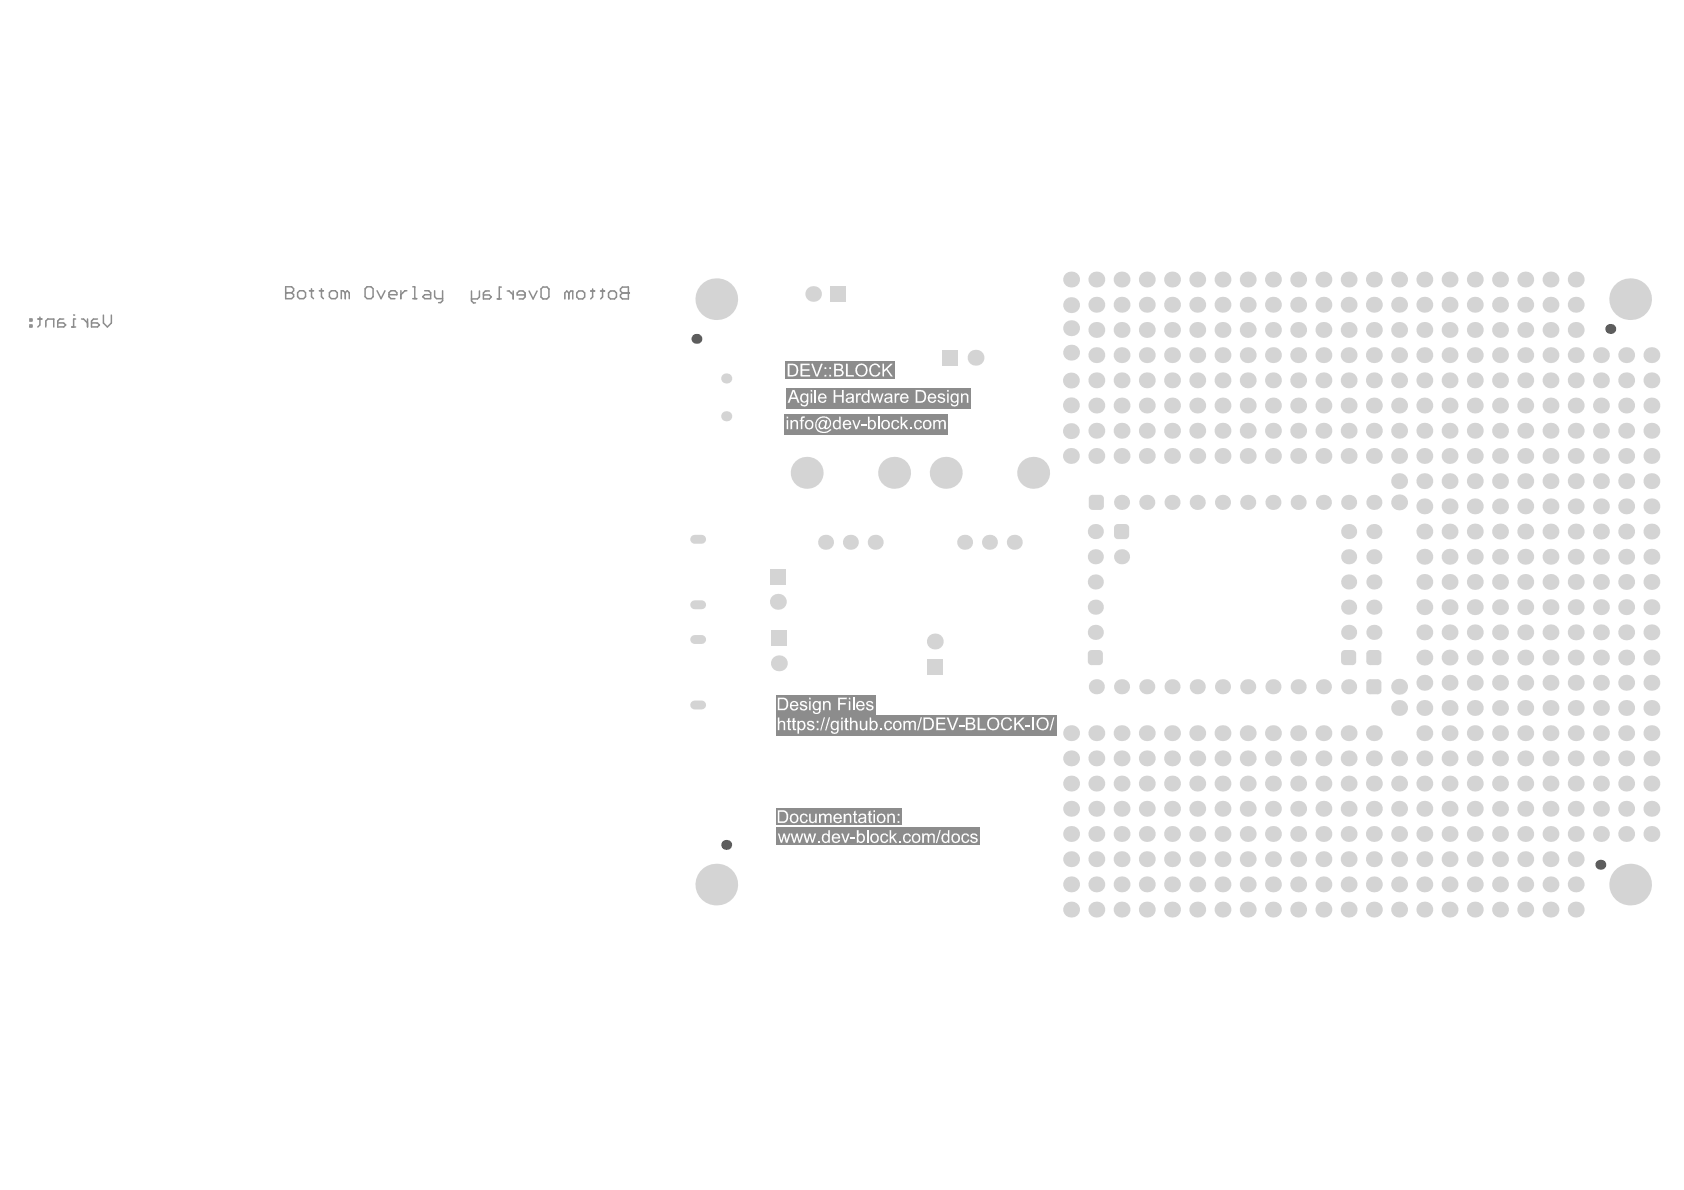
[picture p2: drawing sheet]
<svg xmlns="http://www.w3.org/2000/svg" width="297mm" height="210mm" viewBox="0 0 297 210" stroke-linecap="round" stroke-linejoin="round" font-family="sans-serif">
<path d="M136.9 122.7h17.6v3.6h-17.6z" fill-rule="evenodd" fill="#8c8c8c"/>
<g fill="#fff">
<path d="M141.2 123.9a.67 .67 0 0 1 1.1 .2h-.2a.38 .38 0 0 0-.4-.2 .38 .38 0 0 0-.4 .2l.5 .2a.52 .52 0 0 1 .6 .7 .52 .52 0 0 1-.8 .3l-.5-.2-.1-.3 .3-.1a.38 .38 0 0 0 .4 .4 .38 .38 0 0 0 .4-.4l-.4-.1a.47 .47 0 0 1-.5-.2 .47 .47 0 0 1 0-.5z"/>
<path d="M145.2 123.7h.2v.2l.4-.3 .6 .2 .1 1.5h-.3v-1a.41 .41 0 0 0-.4-.4 .41 .41 0 0 0-.4 .5v.9h-.2z"/>
<path d="M147.8 123.1h1.6v.2h-1.2v.7h1v.3h-1v1h-.4z"/>
<path d="M150.4 123.1h.3v2.2h-.3z"/>
<path d="M152.9 123.8l.5-.2a.55 .55 0 0 1 .6 .4l-.2 .1a.34 .34 0 0 0-.4-.3 .34 .34 0 0 0-.3 .4l.4 .1a.52 .52 0 0 1 .6 .7 .52 .52 0 0 1-.8 .3l-.5-.2-.1-.3 .3-.1a.41 .41 0 0 0 .4 .4 .41 .41 0 0 0 .4-.3l-.4-.2a.54 .54 0 0 1-.5-.2 .54 .54 0 0 1 0-.6z"/>
<path d="M137.5 123.3v1.7h.5a.87 .87 0 0 0 .8-.6 .87 .87 0 0 0-.4-1zM137.2 123.1h.9a1.17 1.17 0 0 1 .9 .8 1.17 1.17 0 0 1-.4 1.2l-.2 .2h-1.2z"/>
<path d="M139.7 124l-.1 .3h.9a.48 .48 0 0 0-.2-.4 .48 .48 0 0 0-.6 .1zM139.5 123.9l.4-.3h.3l.3 .2 .3 .4v.4h-1.2a.48 .48 0 0 0 .4 .5 .48 .48 0 0 0 .5-.3h.3a.81 .81 0 0 1-1.2 .4 .81 .81 0 0 1-.1-1.3z"/>
<path d="M142.7 123.1h.3v.3h-.3zM142.7 123.7h.3v1.6h-.3z"/>
<path d="M143.7 124.1l-.1 .2a.51 .51 0 0 0 .1 .6 .51 .51 0 0 0 .7 0l.1-.4a.48 .48 0 0 0-.2-.6 .48 .48 0 0 0-.6 .2zM143.5 123.9a.64 .64 0 0 1 1 0v-.2h.3v1.4a.73 .73 0 0 1-.5 .8 .73 .73 0 0 1-.9-.4h.3a.44 .44 0 0 0 .5 .2 .44 .44 0 0 0 .3-.6h-.1a.73 .73 0 0 1-.9-.1 .73 .73 0 0 1-.1-.9z"/>
<path d="M149.7 123.1h.3v.3h-.3zM149.7 123.7h.3v1.6h-.3z"/>
<path d="M151.4 124l-.1 .3h.9a.44 .44 0 0 0-.3-.4 .44 .44 0 0 0-.5 .1zM151.1 123.9l.4-.2a.76 .76 0 0 1 1 .9h-1.2a.46 .46 0 0 0 .4 .5 .46 .46 0 0 0 .5-.3h.3a.82 .82 0 0 1-1.2 .4 .82 .82 0 0 1-.2-1.3z"/>
</g>
<path d="M136.9 126.1h49.5v3.7h-49.5z" fill-rule="evenodd" fill="#8c8c8c"/>
<g fill="#fff">
<path d="M137.2 126.6h.3v.8l.1-.2a.52 .52 0 0 1 .7 0 .52 .52 0 0 1 .2 .6v1h-.3v-1a.39 .39 0 0 0-.4-.4 .39 .39 0 0 0-.3 .5v.9h-.3z"/>
<path d="M139 126.7l.3-.1v.5h.2v.3h-.2v1.1l.2 .1 .1 .2a.4 .4 0 0 1-.5 0 .4 .4 0 0 1-.1-.5v-.9h-.2v-.3h.2z"/>
<path d="M139.8 126.7l.3-.1v.5h.3v.3h-.3v1.1l.3 .1v.2a.43 .43 0 0 1-.6-.5v-.9h-.1v-.3h.1z"/>
<path d="M142.4 127.4l.5-.3a.56 .56 0 0 1 .7 .5h-.3a.37 .37 0 0 0-.3-.2 .37 .37 0 0 0-.4 .2l.5 .2a.54 .54 0 0 1 .5 .7 .54 .54 0 0 1-.8 .3l-.3-.1-.2-.3 .3-.1a.38 .38 0 0 0 .4 .3 .38 .38 0 0 0 .3-.4l-.4-.1a.51 .51 0 0 1-.5-.7z"/>
<path d="M145.3 126.5h.2l-.6 2.3h-.2z"/>
<path d="M146.2 126.5h.2l-.7 2.3h-.2z"/>
<path d="M149.1 126.7l.3-.1v.5h.3v.3h-.3v1.1l.3 .1-.1 .2a.39 .39 0 0 1-.4-.1 .39 .39 0 0 1-.1-.4v-.9h-.2v-.3h.2z"/>
<path d="M149.9 126.6h.3v.8a.58 .58 0 0 1 .7-.3 .58 .58 0 0 1 .4 .7v1h-.3v-1a.39 .39 0 0 0-.5-.4 .39 .39 0 0 0-.3 .5v.9h-.3z"/>
<path d="M151.7 127.1h.2v1a.4 .4 0 0 0 .4 .5 .4 .4 0 0 0 .4-.6v-.9h.3v1.7h-.3v-.2a.57 .57 0 0 1-.7 .2 .57 .57 0 0 1-.3-.6z"/>
<path d="M155.2 128.5h.3v.3h-.3z"/>
<path d="M156 127.5h.1a.71 .71 0 0 1 .7-.4 .71 .71 0 0 1 .6 .5l-.3 .1a.45 .45 0 0 0-.7-.3 .45 .45 0 0 0-.1 .7 .43 .43 0 0 0 .3 .5 .43 .43 0 0 0 .5-.4h.3a.73 .73 0 0 1-1 .6 .73 .73 0 0 1-.4-1z"/>
<path d="M159.4 127.1h.2v.3l.3-.3h.4l.3 .3a.5 .5 0 0 1 .6-.3 .5 .5 0 0 1 .3 .6v1.1h-.2v-1a.36 .36 0 0 0-.4-.5 .36 .36 0 0 0-.3 .6v.9h-.3v-1.1a.35 .35 0 0 0-.4-.3 .35 .35 0 0 0-.3 .5v.9h-.2z"/>
<path d="M162.4 126.5h.2l-.6 2.3h-.2z"/>
<path d="M165.2 126.6h1.6v.2h-1.3v.7h1.2v.3h-1.2v.7h1.3v.3h-1.6z"/>
<path d="M167 126.6h.3l.7 2 .8-2h.3l-.9 2.2h-.3z"/>
<path d="M169.2 127.9h.8v.2h-.8z"/>
<path d="M172.5 126.6h.3v1.9h1.1v.3h-1.4z"/>
<path d="M176.9 126.7l.4-.1a.9 .9 0 0 1 1.2 .5l-.3 .1a.75 .75 0 0 0-1-.3 .75 .75 0 0 0-.3 1 .67 .67 0 0 0 .6 .7 .67 .67 0 0 0 .7-.6l.3 .1-.1 .4-.4 .3h-.5a1.23 1.23 0 0 1-.6-2.1z"/>
<path d="M178.9 126.6h.3v1.1l1.1-1.1h.4l-.9 .9 1 1.3h-.4l-.8-1.1-.4 .3v.8h-.3z"/>
<path d="M180.9 127.9h.8v.2h-.8z"/>
<path d="M182.1 126.6h.3v2.2h-.3z"/>
<path d="M185.8 126.5h.2l-.6 2.3h-.3z"/>
<path d="M140.7 127.1h.2v.3l.5-.3a.83 .83 0 0 1 .7 1 .83 .83 0 0 1-1 .7l-.2-.2v.8h-.2zM141 127.6l-.1 .2a.49 .49 0 0 0 .1 .6 .49 .49 0 0 0 .7 0l.1-.4a.46 .46 0 0 0-.2-.6 .46 .46 0 0 0-.6 .2z"/>
<path d="M144.1 127.1h.3v.4h-.3zM144.1 128.5h.3v.3h-.3z"/>
<path d="M146.9 127.5l-.1 .4a.47 .47 0 0 0 .2 .6 .47 .47 0 0 0 .7-.3 .51 .51 0 0 0-.1-.7 .51 .51 0 0 0-.7 0zM146.6 127.4a.71 .71 0 0 1 1.1 0v-.3h.2v1.5a.71 .71 0 0 1-.5 .8 .71 .71 0 0 1-.8-.5l.2 .1a.47 .47 0 0 0 .6 .2 .47 .47 0 0 0 .3-.6l-.2 .1-.5 .1-.4-.3-.1-.4z"/>
<path d="M148.4 126.6h.2v.3h-.2zM148.4 127.1h.2v1.7h-.2z"/>
<path d="M153.8 127.5l-.1 .3a.51 .51 0 0 0 .1 .6 .51 .51 0 0 0 .7 0v-.5a.43 .43 0 0 0-.2-.5 .43 .43 0 0 0-.5 .1zM153.4 126.6h.3v.8a.71 .71 0 0 1 .9-.1 .71 .71 0 0 1 .2 .9 .62 .62 0 0 1-.4 .6 .62 .62 0 0 1-.7-.2v.2h-.3z"/>
<path d="M157.9 127.5l-.1 .3a.51 .51 0 0 0 .2 .7 .51 .51 0 0 0 .7-.2v-.2a.52 .52 0 0 0-.1-.7 .52 .52 0 0 0-.7 .1zM157.8 127.3l.2-.1a.83 .83 0 0 1 1 .8 .83 .83 0 0 1-1 .8l-.4-.3-.1-.4v-.3z"/>
<path d="M163.2 126.8v1.7h.6a.72 .72 0 0 0 .6-1 .6 .6 0 0 0-.7-.7zM162.9 126.6h1a1.14 1.14 0 0 1 .9 1.1 1.14 1.14 0 0 1-1 1.1h-.9z"/>
<path d="M170.7 126.8v.7h.5a.35 .35 0 0 0 .5-.3 .35 .35 0 0 0-.5-.4zM170.7 127.8v.7h.6a.39 .39 0 0 0 .4-.4 .39 .39 0 0 0-.4-.3zM170.4 126.6h.9a.55 .55 0 0 1 .6 .3 .55 .55 0 0 1-.2 .7 .64 .64 0 0 1 .3 .8 .64 .64 0 0 1-.8 .4h-.8z"/>
<path d="M174.6 127l-.1 .3a.83 .83 0 0 0 .2 1.1 .83 .83 0 0 0 1.1-.1l.1-.2a.84 .84 0 0 0-.2-1.1 .84 .84 0 0 0-1.1 0zM174.4 126.9l.1-.2a1.12 1.12 0 0 1 1.5 .2 1.12 1.12 0 0 1-.1 1.6 1.12 1.12 0 0 1-1.5-.1l-.3-.7z"/>
<path d="M183.3 127l-.2 .5 .1 .4a.78 .78 0 0 0 1 .6 .78 .78 0 0 0 .4-1 .77 .77 0 0 0-.5-.7 .77 .77 0 0 0-.8 .2zM183.1 126.9l.3-.2a1.14 1.14 0 0 1 1.6 .8 1.14 1.14 0 0 1-1.2 1.3 1.22 1.22 0 0 1-.7-1.9z"/>
</g>
<path d="M138.4 73.1h28.8v3.6h-28.8z" fill-rule="evenodd" fill="#8c8c8c"/>
<g fill="#fff">
<path d="M139.4 74.1h.3v.2l.3-.2a.53 .53 0 0 1 .6 .1 .53 .53 0 0 1 .2 .5v1h-.3v-1a.39 .39 0 0 0-.5-.4 .39 .39 0 0 0-.3 .5v.9h-.3z"/>
<path d="M141.3 73.6l.2-.2 .5 .1-.1 .2h-.3l-.1 .2v.2h.3v.2h-.3v1.4h-.2v-1.4h-.3v-.2h.3z"/>
<path d="M150.3 74.1h.3l.4 1.3 .5-1.3h.3l-.6 1.6h-.3z"/>
<path d="M151.9 74.8h.9v.2h-.9z"/>
<path d="M154.8 73.5h.3v2.2h-.3z"/>
<path d="M157.3 74.4a.73 .73 0 0 1 1.3 .2h-.3a.47 .47 0 0 0-.6-.3 .47 .47 0 0 0-.2 .7 .43 .43 0 0 0 .3 .5 .43 .43 0 0 0 .5-.4l.3 .1a.74 .74 0 0 1-1 .5 .74 .74 0 0 1-.4-1z"/>
<path d="M158.9 73.5h.2v1.3l.7-.7h.4l-.7 .6 .7 1h-.3l-.6-.8-.2 .2v.6h-.2z"/>
<path d="M160.5 75.4h.3v.3h-.3z"/>
<path d="M161.3 74.4a.73 .73 0 0 1 .7-.3 .73 .73 0 0 1 .6 .5h-.3a.47 .47 0 0 0-.6-.2 .47 .47 0 0 0-.2 .6 .43 .43 0 0 0 .4 .5 .43 .43 0 0 0 .4-.4l.3 .1a.72 .72 0 0 1-.9 .5 .72 .72 0 0 1-.5-.9z"/>
<path d="M164.6 74.1h.3v.2a.54 .54 0 0 1 .9 0 .55 .55 0 0 1 .6-.2 .55 .55 0 0 1 .4 .5v1.1h-.3v-1a.36 .36 0 0 0-.4-.4 .36 .36 0 0 0-.2 .5v.9h-.3v-1.1a.38 .38 0 0 0-.5-.2 .38 .38 0 0 0-.2 .5v.8h-.3z"/>
<path d="M138.8 73.5h.2v.3h-.2zM138.8 74.1h.2v1.6h-.2z"/>
<path d="M142.4 74.4l-.1 .2a.54 .54 0 0 0 .1 .8 .54 .54 0 0 0 .7-.1l.1-.3a.52 .52 0 0 0-.2-.6 .52 .52 0 0 0-.6 0zM141.9 74.9a.81 .81 0 0 1 1.6 0 .81 .81 0 0 1-1.6 0z"/>
<path d="M144.2 73.9l.6-.4 .7-.1 .7 .4 .4 .5a.98 .98 0 0 1-1.1 1.4l-.2-.2a.6 .6 0 0 1-.8 .1 .6 .6 0 0 1-.1-.9l.1-.1a.64 .64 0 0 1 .4-.5 .64 .64 0 0 1 .7 .2l.1-.2h.2l-.2 1a.21 .21 0 0 0 .1 .4 .21 .21 0 0 0 .3-.2l.1-.2a1.1 1.1 0 0 0-.4-1.3 1.1 1.1 0 0 0-1.4 .2l-.4 .7 .1 .8 .3 .4 .9 .3a1.3 1.3 0 0 0 1.1-.5h.3l-.7 .6h-1.1a1.44 1.44 0 0 1-.7-2.4zM144.9 74.4l-.2 .3a.45 .45 0 0 0 0 .6 .45 .45 0 0 0 .6 .1l.2-.4a.41 .41 0 0 0 0-.6 .41 .41 0 0 0-.6 0z"/>
<path d="M147 74.3h.1a.6 .6 0 0 1 .9 0v-.8h.3v2.2h-.2l-.1-.1a.73 .73 0 0 1-.9-.1 .73 .73 0 0 1-.1-.9zM147.3 74.5l-.1 .1a.52 .52 0 0 0 .1 .7 .52 .52 0 0 0 .7 .1v-.3a.51 .51 0 0 0-.1-.6 .51 .51 0 0 0-.6 0z"/>
<path d="M149 74.5v.2h.8a.44 .44 0 0 0-.3-.4 .44 .44 0 0 0-.5 .2zM148.9 74.2l.3-.1h.4a.73 .73 0 0 1 .6 .9h-1.2a.46 .46 0 0 0 .3 .5 .46 .46 0 0 0 .5-.3h.4a.82 .82 0 0 1-1.3 .4 .82 .82 0 0 1-.1-1.3z"/>
<path d="M153.4 74.5v.3a.46 .46 0 0 0 .1 .6 .46 .46 0 0 0 .7-.2v-.3a.43 .43 0 0 0-.2-.6 .43 .43 0 0 0-.6 .2zM153.1 73.5h.3v.8a.78 .78 0 0 1 1 .1 .78 .78 0 0 1-.1 1.1 .6 .6 0 0 1-.9 0v.2h-.3z"/>
<path d="M155.9 74.4v.1a.58 .58 0 0 0-.1 .7 .58 .58 0 0 0 .7 .2l.2-.4a.52 .52 0 0 0-.2-.6 .52 .52 0 0 0-.6 0zM155.6 74.3l.3-.1a.8 .8 0 0 1 1 .3 .8 .8 0 0 1-.3 1.1 .8 .8 0 0 1-1.1-.3v-.6z"/>
<path d="M163.2 74.5l-.1 .3a.53 .53 0 0 0 .5 .7 .53 .53 0 0 0 .4-.8 .47 .47 0 0 0-.3-.4 .47 .47 0 0 0-.5 .2zM162.7 74.9a.85 .85 0 0 1 1.7 0 .85 .85 0 0 1-1.7 0z"/>
</g>
<path d="M138.6 68.4h32.6v3.6h-32.6z" fill-rule="evenodd" fill="#8c8c8c"/>
<g fill="#fff">
<path d="M143.7 68.8h.3v2.2h-.3z"/>
<path d="M147 68.8h.4v.9h1.1v-.9h.3v2.2h-.3v-1h-1.1v1h-.4z"/>
<path d="M151 69.4h.3v.3a.4 .4 0 0 1 .6-.3l-.1 .3a.38 .38 0 0 0-.5 .1 .38 .38 0 0 0 0 .4v.8h-.3z"/>
<path d="M153.6 69.4h.3l.3 1.3 .4-1.3h.3l.3 1.3 .4-1.3h.3l-.6 1.6h-.2l-.4-1.2-.3 1.2h-.3z"/>
<path d="M157.8 69.4h.3v.3a.4 .4 0 0 1 .6-.3l-.1 .3a.39 .39 0 0 0-.4 .1 .39 .39 0 0 0-.1 .4v.8h-.3z"/>
<path d="M165.5 69.6l.4-.2a.59 .59 0 0 1 .8 .4l-.3 .1a.37 .37 0 0 0-.4-.3 .37 .37 0 0 0-.3 .3l.4 .2a.53 .53 0 0 1 .6 .5 .53 .53 0 0 1-.7 .5l-.4-.1-.2-.3v-.1l.2-.1a.4 .4 0 0 0 .4 .4 .4 .4 0 0 0 .4-.4l-.4-.2a.52 .52 0 0 1-.5-.7z"/>
<path d="M169.5 69.4h.2v.2l.2-.1a.56 .56 0 0 1 .6-.1 .56 .56 0 0 1 .3 .6v1h-.3v-.9a.39 .39 0 0 0-.4-.5 .39 .39 0 0 0-.3 .6v.8h-.3z"/>
<path d="M139.9 69.1l-.3 1h.8zM139.8 68.8h.3l.9 2.2h-.3l-.2-.6h-1l-.2 .6h-.4z"/>
<path d="M141.5 69.8l-.1 .2a.5 .5 0 0 0 .2 .7 .5 .5 0 0 0 .6-.1l.1-.2a.51 .51 0 0 0-.1-.6 .51 .51 0 0 0-.7 0zM141.3 69.6a.69 .69 0 0 1 1 0v-.2h.3l-.1 1.6a.69 .69 0 0 1-.5 .7 .69 .69 0 0 1-.8-.4l.3-.1a.44 .44 0 0 0 .6 .2 .44 .44 0 0 0 .2-.5h-.1a.76 .76 0 0 1-.9-.1 .76 .76 0 0 1-.1-1z"/>
<path d="M143 68.8h.3v.3h-.3zM143 69.4h.3v1.6h-.3z"/>
<path d="M144.7 69.7l-.1 .4h.9a.44 .44 0 0 0-.3-.5 .44 .44 0 0 0-.5 .1zM144.5 69.6l.3-.2h.5l.3 .2 .2 .4v.3h-1.2a.46 .46 0 0 0 .3 .5 .46 .46 0 0 0 .6-.3l.3 .1a.82 .82 0 0 1-1.2 .3 .82 .82 0 0 1-.1-1.2z"/>
<path d="M149.5 70.5a.41 .41 0 0 0 .5 .4 .41 .41 0 0 0 .3-.6v-.1zM149.3 69.7l.2-.3h.5a.55 .55 0 0 1 .6 .6l.1 1h-.3l-.1-.2-.1 .2a.57 .57 0 0 1-.7 0 .57 .57 0 0 1-.3-.6l.3-.2 .4-.1a.27 .27 0 0 0 .4-.3 .27 .27 0 0 0-.5-.2l-.2 .1-.1 .2h-.3z"/>
<path d="M152.1 69.6l.1-.1a.69 .69 0 0 1 .9 .1v-.8h.3v2.2h-.3v-.2l-.1 .1a.76 .76 0 0 1-.9-.2 .76 .76 0 0 1-.1-.9zM152.3 69.8l-.1 .2a.67 .67 0 0 0 .5 .9v-.1a.67 .67 0 0 0 .4-.5 .67 .67 0 0 0-.3-.7z"/>
<path d="M156.3 70.5a.41 .41 0 0 0 .5 .4 .41 .41 0 0 0 .3-.6v-.1zM156.1 69.7l.3-.3h.4a.5 .5 0 0 1 .6 .6l.1 1h-.3l-.1-.2-.2 .2a.52 .52 0 0 1-.8 0 .52 .52 0 0 1 .1-.8l.5-.1a.27 .27 0 0 0 .4-.3 .27 .27 0 0 0-.4-.2l-.3 .1-.1 .2h-.3z"/>
<path d="M159.2 69.7l-.1 .4h.9a.5 .5 0 0 0-.8-.4zM159 69.6l.6-.2a.72 .72 0 0 1 .7 .9h-1.2a.48 .48 0 0 0 .3 .5 .48 .48 0 0 0 .6-.3l.3 .1a.78 .78 0 0 1-1 .4 .78 .78 0 0 1-.5-1z"/>
<path d="M161.8 69v1.8h.5a.88 .88 0 0 0 .8-.9 .88 .88 0 0 0-.8-.9zM161.5 68.8h.9a1.16 1.16 0 0 1 1 1 1.16 1.16 0 0 1-.8 1.2h-1.1z"/>
<path d="M164.1 69.7l-.1 .4h.8a.44 .44 0 0 0-.2-.5 .44 .44 0 0 0-.5 .1zM163.9 69.6l.5-.2h.3a.76 .76 0 0 1 .5 .9h-1.3a.48 .48 0 0 0 .4 .5 .48 .48 0 0 0 .5-.3l.4 .1a.82 .82 0 0 1-1.3 .3 .82 .82 0 0 1 0-1.3z"/>
<path d="M167.1 68.8h.2v.3h-.2zM167.1 69.4h.2v1.6h-.2z"/>
<path d="M168 69.8v.2a.48 .48 0 0 0 .1 .7 .48 .48 0 0 0 .7-.1v-.1a.54 .54 0 0 0-.1-.7 .54 .54 0 0 0-.6-.1zM167.8 69.7a.64 .64 0 0 1 1-.1v-.2h.3v1.5a.71 .71 0 0 1-.6 .8 .71 .71 0 0 1-.8-.5h.3a.47 .47 0 0 0 .6 .2 .47 .47 0 0 0 .2-.6 .63 .63 0 0 1-.7 .2 .63 .63 0 0 1-.4-.5l-.1-.5z"/>
</g>
<path d="M136.9 146h35.9v3h-35.9z" fill-rule="evenodd" fill="#8c8c8c"/>
<g fill="#fff">
<path d="M137.2 147h.3l.3 1.3 .4-1.3h.3l.3 1.3 .4-1.3h.2l-.5 1.7h-.3l-.3-1.3-.3 1.3h-.3z"/>
<path d="M139.4 147h.3l.4 1.3 .4-1.3h.2l.3 1.3 .4-1.3h.3l-.5 1.7h-.3l-.3-1.3-.4 1.3h-.2z"/>
<path d="M141.7 147h.3l.4 1.3 .3-1.3h.3l.3 1.3 .4-1.3h.3l-.6 1.7h-.2l-.4-1.3-.3 1.3h-.3z"/>
<path d="M144.3 148.3h.3v.4h-.3z"/>
<path d="M148.4 147h.3l.4 1.3 .5-1.3h.3l-.6 1.7h-.3z"/>
<path d="M150 147.7h.9v.3h-.9z"/>
<path d="M152.9 146.4h.3v2.3h-.3z"/>
<path d="M155.4 147.3a.71 .71 0 0 1 1.3 .2h-.3a.46 .46 0 0 0-.6-.2 .46 .46 0 0 0-.3 .6 .46 .46 0 0 0 .4 .6 .46 .46 0 0 0 .5-.4h.3a.75 .75 0 0 1-1 .5 .75 .75 0 0 1-.4-1.1z"/>
<path d="M156.9 146.4h.3v1.3l.7-.7h.3l-.6 .6 .7 1.1h-.4l-.5-.9-.2 .2v.7h-.3z"/>
<path d="M158.6 148.3h.3v.4h-.3z"/>
<path d="M159.4 147.3a.72 .72 0 0 1 1.3 .2h-.3a.45 .45 0 0 0-.6-.2 .45 .45 0 0 0-.3 .6 .54 .54 0 0 0 .6 .6l.2-.1 .1-.3h.3a.75 .75 0 0 1-1 .5 .75 .75 0 0 1-.4-1.1z"/>
<path d="M162.7 147h.2l.1 .2a.57 .57 0 0 1 .9 .1l.1-.1a.51 .51 0 0 1 .5-.2 .51 .51 0 0 1 .4 .5v1.2h-.3v-1.1a.37 .37 0 0 0-.4-.4 .37 .37 0 0 0-.3 .5v1h-.3v-1.1a.35 .35 0 0 0-.4-.4 .35 .35 0 0 0-.2 .5v1h-.3z"/>
<path d="M165.7 146.4h.3l-.7 2.3h-.2z"/>
<path d="M169.6 147.4h.1a.71 .71 0 0 1 .7-.4 .71 .71 0 0 1 .6 .5h-.3a.47 .47 0 0 0-.6-.2 .47 .47 0 0 0-.2 .6 .43 .43 0 0 0 .3 .6 .43 .43 0 0 0 .5-.4h.3a.73 .73 0 0 1-1 .5 .73 .73 0 0 1-.4-1z"/>
<path d="M171.2 147.2l.5-.2a.57 .57 0 0 1 .7 .5h-.3a.37 .37 0 0 0-.3-.3 .37 .37 0 0 0-.4 .3l.6 .2a.51 .51 0 0 1 .4 .7 .51 .51 0 0 1-.7 .3l-.3-.1-.2-.3-.1-.1 .3-.1a.4 .4 0 0 0 .4 .4 .4 .4 0 0 0 .4-.4l-.4-.2a.52 .52 0 0 1-.6-.7z"/>
<path d="M145.1 147.3a.66 .66 0 0 1 1-.1v-.8h.3v2.3h-.3v-.3v.1a.74 .74 0 0 1-1 0 .74 .74 0 0 1-.1-1zM145.3 147.4v.2a.51 .51 0 0 0 0 .7 .51 .51 0 0 0 .7 0l.1-.3a.5 .5 0 0 0-.1-.6 .5 .5 0 0 0-.7 0z"/>
<path d="M147.1 147.4l-.1 .3h.9a.46 .46 0 0 0-.3-.5 .46 .46 0 0 0-.5 .2zM146.9 147.3l.3-.3 .6 .1a.8 .8 0 0 1 .4 .8h-1.2a.48 .48 0 0 0 .4 .6 .48 .48 0 0 0 .5-.4l.3 .1a.8 .8 0 0 1-1.1 .4 .8 .8 0 0 1-.3-1.1z"/>
<path d="M151.5 147.4l-.1 .3a.47 .47 0 0 0 .2 .7 .47 .47 0 0 0 .6-.3l.1-.2a.51 .51 0 0 0-.2-.5 .51 .51 0 0 0-.5-.1zM151.1 146.4h.3v.8a.71 .71 0 0 1 1 0 .71 .71 0 0 1 .2 .9 .65 .65 0 0 1-.5 .6 .65 .65 0 0 1-.7-.3v.3h-.3z"/>
<path d="M153.9 147.4l-.1 .2a.51 .51 0 0 0 .2 .8 .51 .51 0 0 0 .7-.3v-.2a.52 .52 0 0 0-.2-.6 .52 .52 0 0 0-.6 .1zM153.5 147.8a.81 .81 0 0 1 1.6 0 .81 .81 0 0 1-1.6 0z"/>
<path d="M161.2 147.4a.57 .57 0 0 0 0 .8 .57 .57 0 0 0 .7 .1l.1-.3a.52 .52 0 0 0-.1-.6 .52 .52 0 0 0-.7 0zM161 147.2l.2-.1a.81 .81 0 0 1 1.1 .9 .81 .81 0 0 1-1.3 .4l-.2-.8z"/>
<path d="M166.2 147.2a.64 .64 0 0 1 1 0v-.8h.3v2.3h-.3v-.3a.69 .69 0 0 1-.9 .1 .69 .69 0 0 1-.2-.9zM166.4 147.4v.2a.51 .51 0 0 0 .1 .7 .51 .51 0 0 0 .7 0v-.3a.53 .53 0 0 0-.1-.5 .53 .53 0 0 0-.5-.2z"/>
<path d="M168.2 147.4v.1a.54 .54 0 0 0 0 .8 .54 .54 0 0 0 .8-.1v-.2a.52 .52 0 0 0-.2-.6 .52 .52 0 0 0-.6 0zM168 147.3v-.1a.81 .81 0 0 1 1.1 .1 .81 .81 0 0 1 0 1.1 .81 .81 0 0 1-1.1 0l-.2-.3z"/>
</g>
<path d="M136.9 142.6h22.1v2.9h-22.1z" fill-rule="evenodd" fill="#8c8c8c"/>
<g fill="#fff">
<path d="M141.2 143.8a.7 .7 0 0 1 .7-.3 .7 .7 0 0 1 .6 .5h-.3a.45 .45 0 0 0-.6-.2 .45 .45 0 0 0-.2 .6 .43 .43 0 0 0 .3 .6 .43 .43 0 0 0 .5-.4h.3a.74 .74 0 0 1-1 .6 .74 .74 0 0 1-.4-1.1z"/>
<path d="M142.7 143.5h.3v1a.42 .42 0 0 0 .5 .5 .42 .42 0 0 0 .3-.6v-.9h.3v1.6h-.3l-.1-.1a.58 .58 0 0 1-.6 .1 .58 .58 0 0 1-.4-.6z"/>
<path d="M144.5 143.5h.2l.1 .2a.57 .57 0 0 1 .9 .1v-.1a.52 .52 0 0 1 .6-.2 .52 .52 0 0 1 .4 .5v1.1h-.3v-1a.37 .37 0 0 0-.4-.4 .37 .37 0 0 0-.3 .5v.9h-.3v-1a.36 .36 0 0 0-.4-.3 .36 .36 0 0 0-.2 .5v.8h-.3z"/>
<path d="M148.8 143.5h.3v.2a.57 .57 0 0 1 .7-.2 .57 .57 0 0 1 .4 .7v.9h-.3v-.9a.39 .39 0 0 0-.4-.5 .39 .39 0 0 0-.4 .6v.8h-.3z"/>
<path d="M150.6 143.1l.3-.1v.5h.3v.3h-.3v1.1h.3v.2a.39 .39 0 0 1-.4 0 .39 .39 0 0 1-.2-.4v-.9h-.2v-.3h.2z"/>
<path d="M153.2 143.1l.3-.1v.5h.3v.3h-.3v1.1h.3v.3a.35 .35 0 0 1-.4 0 .35 .35 0 0 1-.1-.4l-.1-1h-.2v-.3h.2z"/>
<path d="M156.5 143.5h.2v.3l.4-.3a.58 .58 0 0 1 .8 .7v.9h-.4v-.9a.39 .39 0 0 0-.4-.5 .39 .39 0 0 0-.3 .6v.8h-.3z"/>
<path d="M137.5 143.2v1.7h.8l.2-.2 .2-.7a.66 .66 0 0 0-.7-.8zM137.2 142.9h.9a1.17 1.17 0 0 1 .9 .9 1.17 1.17 0 0 1-.4 1.2l-.2 .1h-1.2z"/>
<path d="M139.7 143.9v.2a.51 .51 0 0 0 .1 .7 .51 .51 0 0 0 .7-.1v-.1a.54 .54 0 0 0-.1-.7 .54 .54 0 0 0-.7 0zM139.3 144.3a.82 .82 0 0 1 1.6 0 .82 .82 0 0 1-1.6 0z"/>
<path d="M147.4 143.9l-.1 .3h.9a.46 .46 0 0 0-.3-.4 .46 .46 0 0 0-.5 .1zM147.1 143.8l.1-.1a.78 .78 0 0 1 .9-.1 .78 .78 0 0 1 .4 .8h-1.2a.48 .48 0 0 0 .3 .5 .48 .48 0 0 0 .5-.1l.1-.1h.3a.81 .81 0 0 1-1.2 .4 .81 .81 0 0 1-.2-1.2z"/>
<path d="M151.7 144.6a.4 .4 0 0 0 .4 .4 .4 .4 0 0 0 .4-.5v-.2zM151.5 143.8l.3-.3h.4a.49 .49 0 0 1 .6 .6l.1 1h-.3l-.1-.1-.3 .1a.52 .52 0 0 1-.8-.3 .52 .52 0 0 1 .6-.6h.2a.27 .27 0 0 0 .3-.3 .27 .27 0 0 0-.4-.2l-.3 .1-.1 .2h-.3z"/>
<path d="M154.1 142.9h.2v.3h-.2zM154.1 143.5h.2v1.6h-.2z"/>
<path d="M155.1 143.9l-.1 .2a.51 .51 0 0 0 .1 .7 .51 .51 0 0 0 .8-.1v-.1a.54 .54 0 0 0-.1-.7 .54 .54 0 0 0-.7 0zM154.6 144.3a.85 .85 0 0 1 1.7 0 .85 .85 0 0 1-1.7 0z"/>
<path d="M158.3 143.5h.4v.4h-.4zM158.3 144.8h.4v.3h-.4z"/>
</g>
<path d="M138.6 63.8h19.3v3h-19.3z" fill-rule="evenodd" fill="#8c8c8c"/>
<g fill="#fff">
<path d="M141.2 64.2h1.6v.2h-1.3v.7h1.3v.3h-1.3v.8h1.4v.2h-1.7z"/>
<path d="M143.1 64.2h.3l.7 2 .7-2h.3l-.9 2.2h-.3z"/>
<path d="M149.2 64.2h.3v2h1.1v.2h-1.4z"/>
<path d="M153.5 64.6a1.02 1.02 0 0 1 1.8 .2l-.3 .1a.7 .7 0 0 0-.9-.5 .7 .7 0 0 0-.5 .9 .71 .71 0 0 0 .6 .9 .71 .71 0 0 0 .8-.6l.3 .1v.1a1 1 0 0 1-1.5 .5l-.1-.1a1.55 1.55 0 0 1-.2-1.6z"/>
<path d="M155.7 64.2h.2v1.1l1.2-1.1h.4l-1 .9 1 1.3h-.4l-.8-1.1-.4 .3v.8h-.2z"/>
<path d="M139.3 64.4v1.8h.5a.88 .88 0 0 0 .7-.9 .88 .88 0 0 0-.8-.9zM138.9 64.2h1a1.14 1.14 0 0 1 .9 1.1 1.14 1.14 0 0 1-1.1 1.1h-.8z"/>
<path d="M145.4 64.8h.3v.3h-.3zM145.4 66.1h.3v.3h-.3z"/>
<path d="M146.3 64.8h.3v.3h-.3zM146.3 66.1h.3v.3h-.3z"/>
<path d="M147.4 64.4v.7h.6a.34 .34 0 0 0 .4-.4 .34 .34 0 0 0-.4-.3zM147.4 65.4v.8h.7a.4 .4 0 0 0 .4-.5 .4 .4 0 0 0-.5-.3zM147.1 64.2h.9a.57 .57 0 0 1 .6 .3 .57 .57 0 0 1-.2 .7 .63 .63 0 0 1 .4 .8 .63 .63 0 0 1-.8 .4h-.9z"/>
<path d="M151.4 64.6l-.2 .8a.8 .8 0 0 0 1.1 .7l.3-.3 .1-.5a.79 .79 0 0 0-.4-.9 .79 .79 0 0 0-.9 .2zM151.2 64.4l.2-.1a1.12 1.12 0 0 1 1.6 .9 1.12 1.12 0 0 1-1.5 1.1l-.2-.1a1.27 1.27 0 0 1-.1-1.8z"/>
</g>
<g fill="none" stroke="#8c8c8c" stroke-width=".26">
<path d="M5.3 56.3h.3v.3h-.3zM5.3 57.3h.3v.4h-.3zM6.7 56.3h.7M7 55.9v1.4l-.3 .4M8.1 57.7v-1.1l.3-.3h1.1v1.4M11.2 56.3h-.7l-.3 .3v1.1h1l.4-.4-.4-.3h-1M12.6 57.7h.7M13 55.6h.1M13.3 56.3h-.3v1.4M14.4 56.3h.3l.7 .7M15.4 56.3v1.4M17.2 56.3h-.7l-.4 .3v1.1h1.1l.3-.4-.3-.3h-1.1"/>
<path d="M18.2 55.6v1.4l.7 .7 .7-.7v-1.4M50.4 51.6h.1M50.4 50.6h1l.4 .3v.4l-.4 .3 .4 .4v.3l-.4 .4h-1zM50.4 51.6h1M52.5 51.6l.3-.3h.7l.4 .3v.7l-.4 .4h-.7l-.3-.4zM54.6 51.3h.7M54.9 50.9v1.4l.4 .4M56.3 51.3h.7M56.7 50.9v1.4l.3 .4M58.1 51.6l.3-.3h.8l.3 .3v.7l-.3 .4h-.8l-.3-.4zM60.9 51.6l-.3-.3h-.4v1.4M60.9 51.6v1.1"/>
<path d="M60.9 51.6l.4-.3 .3 .3v1.1M64.4 50.9l.4-.3h.7l.3 .3v1.4l-.3 .4h-.7l-.4-.4zM66.5 51.3l.7 1.4 .7-1.4M68.6 52h1.4v-.4l-.3-.3h-.7l-.4 .3v.7l.4 .4h.7M70.7 51.3v1.4M71.8 51.3h-.4l-.7 .7M72.8 52.7h.7M72.8 50.6h.4v2.1M74.9 51.3h.7l.4 .3v1.1h-1.1l-.3-.4 .3-.3h1.1M76.7 51.3v1l.3 .4h1.1M78.1 51.3v1.7l-.4 .4h-.3M83.2 51.3v1.8l.3 .3h.4"/>
<path d="M84.6 51.3v1.1l-.4 .3h-1M86.3 51.3h-.7l-.3 .4v1h1l.4-.3-.4-.4h-1M87.7 52.7h.7M88.4 50.6h-.3v2.1M89.5 51.3h.3l.7 .7M90.5 51.3v1.4M92.6 52h-1.4v-.3l.4-.4h.7l.3 .4v.7l-.3 .3h-.7M93.3 51.3l.7 1.4 .7-1.4M95.4 51l.4-.4h.7l.3 .4v1.4l-.3 .3h-.7l-.4-.3zM100.3 51.7l.4-.4h.3v1.4M100.3 51.7v1M100.3 51.7l-.3-.4-.4 .4v1"/>
<path d="M101.7 51.7l.4-.4h.7l.3 .4v.7l-.3 .3h-.7l-.4-.3zM104.2 51.3h.7M104.5 51v1.4l-.3 .3M105.9 51.3h.7M106.3 51v1.4l-.4 .3M107.3 51.7l.4-.4h.7l.3 .4v.7l-.3 .3h-.7l-.4-.3zM109.4 51l.4-.4h1v2.1h-1l-.4-.3v-.4l.4-.3-.4-.4zM109.8 51.7h1M110.8 51.7h.1"/>
</g>
<g fill="#d4d4d4">
<path d="M241 121.8h.7v.7a.67 .67 0 0 1-.7-.7z"/>
<path d="M243 121.8h.7a.67 .67 0 0 1-.7 .7z"/>
<path d="M243 119.8a.67 .67 0 0 1 .7 .7h-.7z"/>
<path d="M241.2 120l.5-.2v.7h-.7z"/>
<path d="M241.2 114.9l.5-.2v.6h-.7z"/>
<path d="M241 116.7h.7v.6a.67 .67 0 0 1-.7-.6z"/>
<path d="M243 116.7h.7a.67 .67 0 0 1-.7 .6z"/>
<path d="M243 114.7a.67 .67 0 0 1 .7 .6h-.7z"/>
<path d="M236.7 114.9l.5-.2v.6h-.6z"/>
<path d="M236.6 116.7h.6v.6a.67 .67 0 0 1-.6-.6z"/>
<path d="M238.6 116.7h.6a.67 .67 0 0 1-.6 .6z"/>
<path d="M238.6 114.7a.67 .67 0 0 1 .6 .6h-.6z"/>
<circle cx="291.3" cy="147.1" r="1.4"/>
<circle cx="291.3" cy="142.7" r="1.4"/>
<circle cx="291.3" cy="138.2" r="1.4"/>
<circle cx="291.3" cy="133.8" r="1.4"/>
<circle cx="287.5" cy="156" r="3.7"/>
<circle cx="286.8" cy="147.1" r="1.4"/>
<circle cx="286.8" cy="142.7" r="1.4"/>
<circle cx="286.8" cy="138.2" r="1.4"/>
<circle cx="282.4" cy="147.1" r="1.4"/>
<circle cx="282.4" cy="142.7" r="1.4"/>
<circle cx="282.4" cy="138.2" r="1.4"/>
<circle cx="282.4" cy="133.8" r="1.4"/>
<circle cx="277.9" cy="147.1" r="1.4"/>
<circle cx="277.9" cy="151.6" r="1.4"/>
<circle cx="277.9" cy="160.4" r="1.4"/>
<circle cx="277.9" cy="156" r="1.4"/>
<circle cx="277.9" cy="142.7" r="1.4"/>
<circle cx="277.9" cy="138.2" r="1.4"/>
<circle cx="277.9" cy="133.8" r="1.4"/>
<circle cx="273.5" cy="160.4" r="1.4"/>
<circle cx="273.5" cy="156" r="1.4"/>
<circle cx="273.5" cy="147.1" r="1.4"/>
<circle cx="273.5" cy="151.6" r="1.4"/>
<circle cx="273.5" cy="142.7" r="1.4"/>
<circle cx="273.5" cy="138.2" r="1.4"/>
<circle cx="273.5" cy="133.8" r="1.4"/>
<circle cx="269" cy="151.6" r="1.4"/>
<circle cx="269" cy="147.1" r="1.4"/>
<circle cx="269" cy="138.2" r="1.4"/>
<circle cx="291.3" cy="129.3" r="1.4"/>
<circle cx="291.3" cy="124.9" r="1.4"/>
<circle cx="291.3" cy="120.4" r="1.4"/>
<circle cx="291.3" cy="116" r="1.4"/>
<circle cx="291.3" cy="111.5" r="1.4"/>
<circle cx="291.3" cy="107.1" r="1.4"/>
<circle cx="286.8" cy="133.8" r="1.4"/>
<circle cx="286.8" cy="129.3" r="1.4"/>
<circle cx="286.8" cy="124.9" r="1.4"/>
<circle cx="286.8" cy="120.4" r="1.4"/>
<circle cx="286.8" cy="111.5" r="1.4"/>
<circle cx="286.8" cy="116" r="1.4"/>
<circle cx="286.8" cy="107.1" r="1.4"/>
<circle cx="282.4" cy="129.3" r="1.4"/>
<circle cx="282.4" cy="124.9" r="1.4"/>
<circle cx="282.4" cy="120.4" r="1.4"/>
<circle cx="282.4" cy="111.5" r="1.4"/>
<circle cx="282.4" cy="107.1" r="1.4"/>
<circle cx="282.4" cy="102.7" r="1.4"/>
<circle cx="282.4" cy="116" r="1.4"/>
<circle cx="277.9" cy="129.3" r="1.4"/>
<circle cx="277.9" cy="124.9" r="1.4"/>
<circle cx="277.9" cy="120.4" r="1.4"/>
<circle cx="277.9" cy="116" r="1.4"/>
<circle cx="277.9" cy="111.5" r="1.4"/>
<circle cx="277.9" cy="107.1" r="1.4"/>
<circle cx="273.5" cy="129.3" r="1.4"/>
<circle cx="273.5" cy="124.9" r="1.4"/>
<circle cx="273.5" cy="120.4" r="1.4"/>
<circle cx="273.5" cy="116" r="1.4"/>
<circle cx="273.5" cy="111.5" r="1.4"/>
<circle cx="273.5" cy="107.1" r="1.4"/>
<circle cx="269" cy="156" r="1.4"/>
<circle cx="269" cy="160.4" r="1.4"/>
<circle cx="269" cy="142.7" r="1.4"/>
<circle cx="269" cy="133.8" r="1.4"/>
<circle cx="264.6" cy="160.4" r="1.4"/>
<circle cx="264.6" cy="151.6" r="1.4"/>
<circle cx="264.6" cy="147.1" r="1.4"/>
<circle cx="264.6" cy="156" r="1.4"/>
<circle cx="264.6" cy="142.7" r="1.4"/>
<circle cx="264.6" cy="138.2" r="1.4"/>
<circle cx="260.1" cy="151.6" r="1.4"/>
<circle cx="260.1" cy="147.1" r="1.4"/>
<circle cx="260.1" cy="160.4" r="1.4"/>
<circle cx="260.1" cy="156" r="1.4"/>
<circle cx="260.1" cy="142.7" r="1.4"/>
<circle cx="260.1" cy="138.2" r="1.4"/>
<circle cx="260.1" cy="133.8" r="1.4"/>
<circle cx="255.7" cy="160.4" r="1.4"/>
<circle cx="255.7" cy="147.1" r="1.4"/>
<circle cx="255.7" cy="151.6" r="1.4"/>
<circle cx="255.7" cy="156" r="1.4"/>
<circle cx="255.7" cy="142.7" r="1.4"/>
<circle cx="255.7" cy="138.2" r="1.4"/>
<circle cx="251.2" cy="151.6" r="1.4"/>
<circle cx="251.2" cy="160.4" r="1.4"/>
<circle cx="251.2" cy="147.1" r="1.4"/>
<circle cx="251.2" cy="156" r="1.4"/>
<circle cx="251.2" cy="142.7" r="1.4"/>
<circle cx="251.2" cy="138.2" r="1.4"/>
<circle cx="251.2" cy="133.8" r="1.4"/>
<circle cx="246.8" cy="156" r="1.4"/>
<circle cx="246.8" cy="133.8" r="1.4"/>
<circle cx="269" cy="129.3" r="1.4"/>
<circle cx="269" cy="124.9" r="1.4"/>
<circle cx="269" cy="120.4" r="1.4"/>
<circle cx="269" cy="116" r="1.4"/>
<circle cx="269" cy="107.1" r="1.4"/>
<circle cx="269" cy="111.5" r="1.4"/>
<circle cx="264.6" cy="133.8" r="1.4"/>
<circle cx="264.6" cy="129.3" r="1.4"/>
<circle cx="264.6" cy="124.9" r="1.4"/>
<circle cx="264.6" cy="120.4" r="1.4"/>
<circle cx="264.6" cy="116" r="1.4"/>
<circle cx="264.6" cy="107.1" r="1.4"/>
<circle cx="264.6" cy="111.5" r="1.4"/>
<circle cx="260.1" cy="129.3" r="1.4"/>
<circle cx="260.1" cy="124.9" r="1.4"/>
<circle cx="260.1" cy="120.4" r="1.4"/>
<circle cx="260.1" cy="116" r="1.4"/>
<circle cx="260.1" cy="107.1" r="1.4"/>
<circle cx="260.1" cy="111.5" r="1.4"/>
<circle cx="255.7" cy="133.8" r="1.4"/>
<circle cx="255.7" cy="129.3" r="1.4"/>
<circle cx="255.7" cy="124.9" r="1.4"/>
<circle cx="255.7" cy="120.4" r="1.4"/>
<circle cx="255.7" cy="116" r="1.4"/>
<circle cx="255.7" cy="107.1" r="1.4"/>
<circle cx="255.7" cy="111.5" r="1.4"/>
<circle cx="251.2" cy="129.3" r="1.4"/>
<circle cx="251.2" cy="124.9" r="1.4"/>
<circle cx="251.2" cy="120.4" r="1.4"/>
<circle cx="251.2" cy="116" r="1.4"/>
<circle cx="251.2" cy="111.5" r="1.4"/>
<circle cx="251.2" cy="107.1" r="1.4"/>
<circle cx="291.3" cy="102.7" r="1.4"/>
<circle cx="291.3" cy="93.8" r="1.4"/>
<circle cx="291.3" cy="98.2" r="1.4"/>
<circle cx="291.3" cy="89.3" r="1.4"/>
<circle cx="291.3" cy="84.9" r="1.4"/>
<circle cx="291.3" cy="80.4" r="1.4"/>
<circle cx="286.8" cy="93.8" r="1.4"/>
<circle cx="286.8" cy="102.7" r="1.4"/>
<circle cx="286.8" cy="89.3" r="1.4"/>
<circle cx="286.8" cy="98.2" r="1.4"/>
<circle cx="286.8" cy="84.9" r="1.4"/>
<circle cx="286.8" cy="80.4" r="1.4"/>
<circle cx="282.4" cy="89.3" r="1.4"/>
<circle cx="282.4" cy="98.2" r="1.4"/>
<circle cx="282.4" cy="93.8" r="1.4"/>
<circle cx="282.4" cy="84.9" r="1.4"/>
<circle cx="282.4" cy="80.4" r="1.4"/>
<circle cx="277.9" cy="102.7" r="1.4"/>
<circle cx="277.9" cy="89.3" r="1.4"/>
<circle cx="277.9" cy="93.8" r="1.4"/>
<circle cx="277.9" cy="98.2" r="1.4"/>
<circle cx="277.9" cy="84.9" r="1.4"/>
<circle cx="277.9" cy="80.4" r="1.4"/>
<circle cx="273.5" cy="102.7" r="1.4"/>
<circle cx="273.5" cy="98.2" r="1.4"/>
<circle cx="273.5" cy="89.3" r="1.4"/>
<circle cx="273.5" cy="93.8" r="1.4"/>
<circle cx="273.5" cy="84.9" r="1.4"/>
<circle cx="273.5" cy="80.4" r="1.4"/>
<circle cx="269" cy="102.7" r="1.4"/>
<circle cx="269" cy="98.2" r="1.4"/>
<circle cx="269" cy="89.3" r="1.4"/>
<circle cx="291.3" cy="76" r="1.4"/>
<circle cx="291.3" cy="71.5" r="1.4"/>
<circle cx="291.3" cy="67.1" r="1.4"/>
<circle cx="291.3" cy="62.6" r="1.4"/>
<circle cx="287.5" cy="52.8" r="3.7"/>
<circle cx="286.8" cy="76" r="1.4"/>
<circle cx="286.8" cy="71.5" r="1.4"/>
<circle cx="286.8" cy="67.1" r="1.4"/>
<circle cx="286.8" cy="62.6" r="1.4"/>
<circle cx="282.4" cy="76" r="1.4"/>
<circle cx="282.4" cy="71.5" r="1.4"/>
<circle cx="282.4" cy="67.1" r="1.4"/>
<circle cx="282.4" cy="62.6" r="1.4"/>
<circle cx="277.9" cy="76" r="1.4"/>
<circle cx="277.9" cy="71.5" r="1.4"/>
<circle cx="277.9" cy="67.1" r="1.4"/>
<circle cx="277.9" cy="62.6" r="1.4"/>
<circle cx="277.9" cy="58.2" r="1.4"/>
<circle cx="277.9" cy="49.3" r="1.4"/>
<circle cx="277.9" cy="53.8" r="1.4"/>
<circle cx="273.5" cy="76" r="1.4"/>
<circle cx="273.5" cy="71.5" r="1.4"/>
<circle cx="273.5" cy="67.1" r="1.4"/>
<circle cx="273.5" cy="62.6" r="1.4"/>
<circle cx="273.5" cy="58.2" r="1.4"/>
<circle cx="273.5" cy="49.3" r="1.4"/>
<circle cx="273.5" cy="53.8" r="1.4"/>
<circle cx="269" cy="80.4" r="1.4"/>
<circle cx="269" cy="71.5" r="1.4"/>
<circle cx="269" cy="84.9" r="1.4"/>
<circle cx="269" cy="93.8" r="1.4"/>
<circle cx="269" cy="76" r="1.4"/>
<circle cx="264.6" cy="93.8" r="1.4"/>
<circle cx="264.6" cy="84.9" r="1.4"/>
<circle cx="264.6" cy="98.2" r="1.4"/>
<circle cx="264.6" cy="89.3" r="1.4"/>
<circle cx="264.6" cy="102.7" r="1.4"/>
<circle cx="264.6" cy="80.4" r="1.4"/>
<circle cx="264.6" cy="76" r="1.4"/>
<circle cx="260.1" cy="102.7" r="1.4"/>
<circle cx="260.1" cy="98.2" r="1.4"/>
<circle cx="260.1" cy="93.8" r="1.4"/>
<circle cx="260.1" cy="84.9" r="1.4"/>
<circle cx="260.1" cy="89.3" r="1.4"/>
<circle cx="260.1" cy="80.4" r="1.4"/>
<circle cx="260.1" cy="76" r="1.4"/>
<circle cx="255.7" cy="102.7" r="1.4"/>
<circle cx="255.7" cy="84.9" r="1.4"/>
<circle cx="255.7" cy="98.2" r="1.4"/>
<circle cx="255.7" cy="93.8" r="1.4"/>
<circle cx="255.7" cy="89.3" r="1.4"/>
<circle cx="255.7" cy="80.4" r="1.4"/>
<circle cx="255.7" cy="76" r="1.4"/>
<circle cx="251.2" cy="102.7" r="1.4"/>
<circle cx="251.2" cy="84.9" r="1.4"/>
<circle cx="251.2" cy="93.8" r="1.4"/>
<circle cx="251.2" cy="98.2" r="1.4"/>
<circle cx="251.2" cy="89.3" r="1.4"/>
<circle cx="251.2" cy="80.4" r="1.4"/>
<circle cx="246.8" cy="88.6" r="1.4"/>
<circle cx="246.8" cy="80.4" r="1.4"/>
<circle cx="269" cy="67.1" r="1.4"/>
<circle cx="269" cy="62.6" r="1.4"/>
<circle cx="269" cy="49.3" r="1.4"/>
<circle cx="269" cy="58.2" r="1.4"/>
<circle cx="269" cy="53.8" r="1.4"/>
<circle cx="264.6" cy="71.5" r="1.4"/>
<circle cx="264.6" cy="67.1" r="1.4"/>
<circle cx="264.6" cy="62.6" r="1.4"/>
<circle cx="264.6" cy="58.2" r="1.4"/>
<circle cx="264.6" cy="53.8" r="1.4"/>
<circle cx="264.6" cy="49.3" r="1.4"/>
<circle cx="260.1" cy="71.5" r="1.4"/>
<circle cx="260.1" cy="67.1" r="1.4"/>
<circle cx="260.1" cy="62.6" r="1.4"/>
<circle cx="260.1" cy="49.3" r="1.4"/>
<circle cx="260.1" cy="53.8" r="1.4"/>
<circle cx="260.1" cy="58.2" r="1.4"/>
<circle cx="255.7" cy="71.5" r="1.4"/>
<circle cx="255.7" cy="67.1" r="1.4"/>
<circle cx="255.7" cy="62.6" r="1.4"/>
<circle cx="255.7" cy="58.2" r="1.4"/>
<circle cx="255.7" cy="49.3" r="1.4"/>
<circle cx="255.7" cy="53.8" r="1.4"/>
<circle cx="251.2" cy="76" r="1.4"/>
<circle cx="251.2" cy="71.5" r="1.4"/>
<circle cx="251.2" cy="67.1" r="1.4"/>
<circle cx="251.2" cy="62.6" r="1.4"/>
<circle cx="251.2" cy="53.8" r="1.4"/>
<circle cx="251.2" cy="49.3" r="1.4"/>
<circle cx="251.2" cy="58.2" r="1.4"/>
<circle cx="246.8" cy="71.5" r="1.4"/>
<circle cx="246.8" cy="62.6" r="1.4"/>
<circle cx="237.9" cy="160.4" r="1.4"/>
<circle cx="246.8" cy="160.4" r="1.4"/>
<circle cx="242.3" cy="160.4" r="1.4"/>
<circle cx="233.4" cy="160.4" r="1.4"/>
<circle cx="229" cy="160.4" r="1.4"/>
<circle cx="242.3" cy="156" r="1.4"/>
<circle cx="237.9" cy="156" r="1.4"/>
<circle cx="233.4" cy="156" r="1.4"/>
<circle cx="229" cy="156" r="1.4"/>
<circle cx="246.8" cy="151.6" r="1.4"/>
<circle cx="237.9" cy="151.6" r="1.4"/>
<circle cx="242.3" cy="151.6" r="1.4"/>
<circle cx="233.4" cy="151.6" r="1.4"/>
<circle cx="229" cy="151.6" r="1.4"/>
<circle cx="224.5" cy="151.6" r="1.4"/>
<circle cx="246.8" cy="147.1" r="1.4"/>
<circle cx="242.3" cy="147.1" r="1.4"/>
<circle cx="237.9" cy="147.1" r="1.4"/>
<circle cx="233.4" cy="147.1" r="1.4"/>
<circle cx="229" cy="147.1" r="1.4"/>
<circle cx="246.8" cy="142.7" r="1.4"/>
<circle cx="237.9" cy="142.7" r="1.4"/>
<circle cx="242.3" cy="142.7" r="1.4"/>
<circle cx="233.4" cy="142.7" r="1.4"/>
<circle cx="229" cy="142.7" r="1.4"/>
<circle cx="237.9" cy="138.2" r="1.4"/>
<circle cx="242.3" cy="138.2" r="1.4"/>
<circle cx="246.8" cy="138.2" r="1.4"/>
<circle cx="233.4" cy="138.2" r="1.4"/>
<circle cx="229" cy="138.2" r="1.4"/>
<circle cx="233.4" cy="133.8" r="1.4"/>
<circle cx="229" cy="133.8" r="1.4"/>
<circle cx="224.5" cy="160.4" r="1.4"/>
<circle cx="220.1" cy="160.4" r="1.4"/>
<circle cx="215.6" cy="160.4" r="1.4"/>
<circle cx="211.2" cy="160.4" r="1.4"/>
<circle cx="206.7" cy="160.4" r="1.4"/>
<circle cx="224.5" cy="156" r="1.4"/>
<circle cx="220.1" cy="156" r="1.4"/>
<circle cx="215.6" cy="156" r="1.4"/>
<circle cx="211.2" cy="156" r="1.4"/>
<circle cx="206.7" cy="156" r="1.4"/>
<circle cx="202.3" cy="156" r="1.4"/>
<circle cx="220.1" cy="151.6" r="1.4"/>
<circle cx="215.6" cy="151.6" r="1.4"/>
<circle cx="211.2" cy="151.6" r="1.4"/>
<circle cx="206.7" cy="151.6" r="1.4"/>
<circle cx="202.3" cy="151.6" r="1.4"/>
<circle cx="224.5" cy="147.1" r="1.4"/>
<circle cx="220.1" cy="147.1" r="1.4"/>
<circle cx="215.6" cy="147.1" r="1.4"/>
<circle cx="211.2" cy="147.1" r="1.4"/>
<circle cx="206.7" cy="147.1" r="1.4"/>
<circle cx="224.5" cy="142.7" r="1.4"/>
<circle cx="220.1" cy="142.7" r="1.4"/>
<circle cx="215.6" cy="142.7" r="1.4"/>
<circle cx="211.2" cy="142.7" r="1.4"/>
<circle cx="206.7" cy="142.7" r="1.4"/>
<circle cx="224.5" cy="138.2" r="1.4"/>
<circle cx="220.1" cy="138.2" r="1.4"/>
<circle cx="215.6" cy="138.2" r="1.4"/>
<circle cx="211.2" cy="138.2" r="1.4"/>
<circle cx="206.7" cy="138.2" r="1.4"/>
<circle cx="202.3" cy="138.2" r="1.4"/>
<circle cx="242.3" cy="133.8" r="1.4"/>
<circle cx="237.9" cy="133.8" r="1.4"/>
<circle cx="237.9" cy="129.3" r="1.4"/>
<circle cx="233.4" cy="129.3" r="1.4"/>
<circle cx="242.3" cy="129.3" r="1.4"/>
<circle cx="246.8" cy="124.9" r="1.4"/>
<circle cx="246.8" cy="121.1" r="1.4"/>
<circle cx="233.4" cy="121.1" r="1.33"/>
<circle cx="229" cy="121.1" r="1.33"/>
<circle cx="237.9" cy="121.1" r="1.33"/>
<circle cx="242.3" cy="111.5" r="1.33"/>
<circle cx="237.9" cy="111.5" r="1.33"/>
<circle cx="242.3" cy="107.1" r="1.33"/>
<circle cx="237.9" cy="107.1" r="1.33"/>
<circle cx="237.9" cy="102.7" r="1.33"/>
<circle cx="242.3" cy="102.7" r="1.33"/>
<circle cx="237.9" cy="98.2" r="1.33"/>
<circle cx="242.3" cy="98.2" r="1.33"/>
<circle cx="237.9" cy="93.8" r="1.33"/>
<circle cx="242.3" cy="93.8" r="1.33"/>
<circle cx="237.9" cy="88.6" r="1.33"/>
<circle cx="233.4" cy="88.6" r="1.33"/>
<circle cx="242.3" cy="88.6" r="1.33"/>
<circle cx="246.8" cy="84.9" r="1.4"/>
<circle cx="242.3" cy="80.4" r="1.4"/>
<circle cx="233.4" cy="80.4" r="1.4"/>
<circle cx="237.9" cy="80.4" r="1.4"/>
<circle cx="229" cy="80.4" r="1.4"/>
<circle cx="242.3" cy="76" r="1.4"/>
<circle cx="202.3" cy="133.8" r="1.4"/>
<circle cx="215.6" cy="133.8" r="1.4"/>
<circle cx="220.1" cy="133.8" r="1.4"/>
<circle cx="211.2" cy="133.8" r="1.4"/>
<circle cx="206.7" cy="133.8" r="1.4"/>
<circle cx="224.5" cy="133.8" r="1.4"/>
<circle cx="229" cy="129.3" r="1.4"/>
<circle cx="220.1" cy="129.3" r="1.4"/>
<circle cx="206.7" cy="129.3" r="1.4"/>
<circle cx="211.2" cy="129.3" r="1.4"/>
<circle cx="215.6" cy="129.3" r="1.4"/>
<circle cx="224.5" cy="129.3" r="1.4"/>
<circle cx="202.3" cy="129.3" r="1.4"/>
<circle cx="211.2" cy="121.1" r="1.33"/>
<circle cx="224.5" cy="121.1" r="1.33"/>
<circle cx="220.1" cy="121.1" r="1.33"/>
<circle cx="202.3" cy="121.1" r="1.33"/>
<circle cx="206.7" cy="121.1" r="1.33"/>
<circle cx="215.6" cy="121.1" r="1.33"/>
<circle cx="229" cy="88.6" r="1.33"/>
<circle cx="206.7" cy="88.6" r="1.33"/>
<circle cx="220.1" cy="88.6" r="1.33"/>
<circle cx="215.6" cy="88.6" r="1.33"/>
<circle cx="224.5" cy="88.6" r="1.33"/>
<circle cx="202.3" cy="88.6" r="1.33"/>
<circle cx="211.2" cy="88.6" r="1.33"/>
<circle cx="224.5" cy="80.4" r="1.4"/>
<circle cx="206.7" cy="80.4" r="1.4"/>
<circle cx="211.2" cy="80.4" r="1.4"/>
<circle cx="220.1" cy="80.4" r="1.4"/>
<circle cx="215.6" cy="80.4" r="1.4"/>
<circle cx="202.3" cy="160.4" r="1.4"/>
<circle cx="193.4" cy="160.4" r="1.4"/>
<circle cx="188.9" cy="160.4" r="1.4"/>
<circle cx="197.8" cy="160.4" r="1.4"/>
<circle cx="188.9" cy="156" r="1.4"/>
<circle cx="197.8" cy="156" r="1.4"/>
<circle cx="193.4" cy="156" r="1.4"/>
<circle cx="197.8" cy="151.6" r="1.4"/>
<circle cx="188.9" cy="151.6" r="1.4"/>
<circle cx="193.4" cy="151.6" r="1.4"/>
<circle cx="193.4" cy="147.1" r="1.4"/>
<circle cx="202.3" cy="147.1" r="1.4"/>
<circle cx="197.8" cy="147.1" r="1.4"/>
<circle cx="188.9" cy="147.1" r="1.4"/>
<circle cx="202.3" cy="142.7" r="1.4"/>
<circle cx="197.8" cy="142.7" r="1.4"/>
<circle cx="193.4" cy="142.7" r="1.4"/>
<circle cx="188.9" cy="142.7" r="1.4"/>
<circle cx="193.4" cy="138.2" r="1.4"/>
<circle cx="188.9" cy="138.2" r="1.4"/>
<circle cx="197.8" cy="138.2" r="1.4"/>
<circle cx="197.8" cy="133.8" r="1.4"/>
<circle cx="188.9" cy="133.8" r="1.4"/>
<circle cx="193.4" cy="133.8" r="1.4"/>
<circle cx="197.8" cy="129.3" r="1.4"/>
<circle cx="193.4" cy="129.3" r="1.4"/>
<circle cx="188.9" cy="129.3" r="1.4"/>
<circle cx="126.3" cy="156" r="3.7"/>
</g>
<g fill="#d4d4d4">
<path d="M241 120.5l.7-.7h1.3l.7 .7v1.3l-.7 .7h-1.3l-.7-.7z" fill-rule="evenodd"/>
<path d="M241 115.3l.7-.6h1.3l.7 .6v1.4l-.7 .6h-1.3l-.7-.6z" fill-rule="evenodd"/>
<path d="M236.6 115.3l.6-.6h1.4l.6 .6v1.4l-.6 .6h-1.4l-.6-.6z" fill-rule="evenodd"/>
</g>
<path d="M122.5 124.4h1.3" fill="none" stroke="#d4d4d4" stroke-width="1.6"/>
<g fill="#d4d4d4">
<path d="M192.1 114.9l.4-.2v.6h-.6z"/>
<path d="M191.9 116.7h.6v.6a.67 .67 0 0 1-.6-.6z"/>
<path d="M193.9 116.7h.6a.67 .67 0 0 1-.6 .6z"/>
<path d="M193.9 114.7a.67 .67 0 0 1 .6 .6h-.6z"/>
<path d="M198.5 94.4h.7a.67 .67 0 0 1-.7 .7z"/>
<path d="M198.5 92.4a.67 .67 0 0 1 .7 .7h-.7z"/>
<path d="M196.7 92.6l.5-.2v.7h-.7z"/>
<path d="M196.5 94.4h.7v.7a.67 .67 0 0 1-.7-.7z"/>
<path d="M194 87.3a.67 .67 0 0 1 .7 .7h-.7z"/>
<path d="M192.2 87.5l.5-.2v.7h-.6z"/>
<path d="M192.1 89.3h.6v.6a.67 .67 0 0 1-.6-.6z"/>
<path d="M194 89.3h.7a.67 .67 0 0 1-.7 .6z"/>
<circle cx="193.4" cy="121.1" r="1.33"/>
<circle cx="197.8" cy="121.1" r="1.33"/>
<circle cx="164.9" cy="113.2" r="1.4"/>
<circle cx="193.2" cy="111.5" r="1.33"/>
<circle cx="193.2" cy="107.1" r="1.33"/>
<circle cx="193.2" cy="102.7" r="1.33"/>
<circle cx="193.2" cy="98.2" r="1.33"/>
<circle cx="197.8" cy="98.2" r="1.33"/>
<circle cx="178.9" cy="95.7" r="1.32"/>
<circle cx="174.5" cy="95.7" r="1.32"/>
<circle cx="170.1" cy="95.7" r="1.32"/>
<circle cx="193.2" cy="93.8" r="1.33"/>
<circle cx="197.8" cy="88.6" r="1.33"/>
<circle cx="182.2" cy="83.4" r="2.82"/>
<circle cx="166.8" cy="83.4" r="2.82"/>
<circle cx="157.7" cy="83.4" r="2.82"/>
<circle cx="188.9" cy="80.4" r="1.4"/>
<circle cx="197.8" cy="80.4" r="1.4"/>
<circle cx="193.4" cy="80.4" r="1.4"/>
<circle cx="202.3" cy="80.4" r="1.4"/>
<circle cx="188.9" cy="76" r="1.4"/>
<circle cx="193.4" cy="76" r="1.4"/>
<circle cx="137.4" cy="117" r="1.4"/>
</g>
<g fill="#d4d4d4">
<path d="M163.5 116.2h2.8v2.8h-2.8z" fill-rule="evenodd"/>
<path d="M191.9 115.3l.6-.6h1.4l.6 .6v1.4l-.6 .6h-1.4l-.6-.6z" fill-rule="evenodd"/>
<path d="M196.5 93.1l.7-.7h1.3l.7 .7v1.3l-.7 .7h-1.3l-.7-.7z" fill-rule="evenodd"/>
<path d="M192.1 88l.6-.7h1.3l.7 .7v1.3l-.7 .6h-1.3l-.6-.6z" fill-rule="evenodd"/>
</g>
<path d="M122.5 112.8h1.3" fill="none" stroke="#d4d4d4" stroke-width="1.6"/>
<path d="M136 111.2h2.8v2.8h-2.8z" fill-rule="evenodd" fill="#d4d4d4"/>
<path d="M122.5 106.7h1.3" fill="none" stroke="#d4d4d4" stroke-width="1.6"/>
<g fill="#d4d4d4">
<circle cx="137.2" cy="106.2" r="1.4"/>
<circle cx="154.4" cy="95.7" r="1.32"/>
<circle cx="150" cy="95.7" r="1.32"/>
<circle cx="145.6" cy="95.7" r="1.32"/>
</g>
<path d="M135.8 100.3h2.8v2.8h-2.8z" fill-rule="evenodd" fill="#d4d4d4"/>
<path d="M122.5 95.1h1.3" fill="none" stroke="#d4d4d4" stroke-width="1.6"/>
<g fill="#d4d4d4">
<circle cx="142.3" cy="83.4" r="2.82"/>
<circle cx="246.8" cy="76" r="1.4"/>
<circle cx="246.8" cy="67.1" r="1.4"/>
<circle cx="242.3" cy="71.5" r="1.4"/>
<circle cx="242.3" cy="67.1" r="1.4"/>
<circle cx="242.3" cy="62.6" r="1.4"/>
<circle cx="237.9" cy="76" r="1.4"/>
<circle cx="237.9" cy="71.5" r="1.4"/>
<circle cx="237.9" cy="67.1" r="1.4"/>
<circle cx="237.9" cy="62.6" r="1.4"/>
<circle cx="233.4" cy="76" r="1.4"/>
<circle cx="233.4" cy="71.5" r="1.4"/>
<circle cx="233.4" cy="67.1" r="1.4"/>
<circle cx="229" cy="76" r="1.4"/>
<circle cx="229" cy="71.5" r="1.4"/>
<circle cx="229" cy="67.1" r="1.4"/>
<circle cx="229" cy="62.6" r="1.4"/>
<circle cx="224.5" cy="71.5" r="1.4"/>
<circle cx="224.5" cy="76" r="1.4"/>
<circle cx="224.5" cy="67.1" r="1.4"/>
<circle cx="220.1" cy="76" r="1.4"/>
<circle cx="220.1" cy="71.5" r="1.4"/>
<circle cx="220.1" cy="67.1" r="1.4"/>
<circle cx="220.1" cy="62.6" r="1.4"/>
<circle cx="215.6" cy="76" r="1.4"/>
<circle cx="215.6" cy="71.5" r="1.4"/>
<circle cx="215.6" cy="67.1" r="1.4"/>
<circle cx="215.6" cy="62.6" r="1.4"/>
<circle cx="211.2" cy="76" r="1.4"/>
<circle cx="211.2" cy="71.5" r="1.4"/>
<circle cx="211.2" cy="67.1" r="1.4"/>
<circle cx="211.2" cy="62.6" r="1.4"/>
<circle cx="206.7" cy="71.5" r="1.4"/>
<circle cx="246.8" cy="58.2" r="1.4"/>
<circle cx="246.8" cy="53.8" r="1.4"/>
<circle cx="246.8" cy="49.3" r="1.4"/>
<circle cx="242.3" cy="58.2" r="1.4"/>
<circle cx="242.3" cy="53.8" r="1.4"/>
<circle cx="242.3" cy="49.3" r="1.4"/>
<circle cx="237.9" cy="58.2" r="1.4"/>
<circle cx="237.9" cy="53.8" r="1.4"/>
<circle cx="237.9" cy="49.3" r="1.4"/>
<circle cx="233.4" cy="62.6" r="1.4"/>
<circle cx="233.4" cy="58.2" r="1.4"/>
<circle cx="233.4" cy="53.8" r="1.4"/>
<circle cx="233.4" cy="49.3" r="1.4"/>
<circle cx="229" cy="58.2" r="1.4"/>
<circle cx="229" cy="53.8" r="1.4"/>
<circle cx="229" cy="49.3" r="1.4"/>
<circle cx="224.5" cy="62.6" r="1.4"/>
<circle cx="224.5" cy="58.2" r="1.4"/>
<circle cx="224.5" cy="53.8" r="1.4"/>
<circle cx="224.5" cy="49.3" r="1.4"/>
<circle cx="220.1" cy="58.2" r="1.4"/>
<circle cx="220.1" cy="53.8" r="1.4"/>
<circle cx="220.1" cy="49.3" r="1.4"/>
<circle cx="215.6" cy="58.2" r="1.4"/>
<circle cx="215.6" cy="53.8" r="1.4"/>
<circle cx="215.6" cy="49.3" r="1.4"/>
<circle cx="211.2" cy="58.2" r="1.4"/>
<circle cx="211.2" cy="53.8" r="1.4"/>
<circle cx="211.2" cy="49.3" r="1.4"/>
<circle cx="206.7" cy="62.6" r="1.4"/>
<circle cx="206.7" cy="58.2" r="1.4"/>
<circle cx="206.7" cy="53.8" r="1.4"/>
<circle cx="206.7" cy="76" r="1.4"/>
<circle cx="206.7" cy="67.1" r="1.4"/>
<circle cx="202.3" cy="76" r="1.4"/>
<circle cx="202.3" cy="71.5" r="1.4"/>
<circle cx="202.3" cy="67.1" r="1.4"/>
<circle cx="202.3" cy="62.6" r="1.4"/>
<circle cx="202.3" cy="58.2" r="1.4"/>
<circle cx="197.8" cy="76" r="1.4"/>
<circle cx="197.8" cy="67.1" r="1.4"/>
<circle cx="197.8" cy="71.5" r="1.4"/>
<circle cx="197.8" cy="62.6" r="1.4"/>
<circle cx="197.8" cy="58.2" r="1.4"/>
<circle cx="193.4" cy="67.1" r="1.4"/>
<circle cx="193.4" cy="71.5" r="1.4"/>
<circle cx="193.4" cy="62.6" r="1.4"/>
<circle cx="188.9" cy="62.2" r="1.4"/>
<circle cx="188.9" cy="67.1" r="1.4"/>
<circle cx="188.9" cy="71.5" r="1.4"/>
<circle cx="172.1" cy="63.1" r="1.4"/>
<circle cx="128.1" cy="73.4" r=".89"/>
<circle cx="128.1" cy="66.8" r=".89"/>
<circle cx="206.7" cy="49.3" r="1.4"/>
<circle cx="202.3" cy="53.8" r="1.4"/>
<circle cx="202.3" cy="49.3" r="1.4"/>
<circle cx="197.8" cy="53.8" r="1.4"/>
<circle cx="197.8" cy="49.3" r="1.4"/>
<circle cx="193.4" cy="58.2" r="1.4"/>
<circle cx="193.4" cy="53.8" r="1.4"/>
<circle cx="193.4" cy="49.3" r="1.4"/>
<circle cx="188.9" cy="57.9" r="1.4"/>
<circle cx="188.9" cy="53.8" r="1.4"/>
<circle cx="188.9" cy="49.3" r="1.4"/>
<circle cx="143.4" cy="51.9" r="1.38"/>
<circle cx="126.3" cy="52.8" r="3.7"/>
</g>
<g fill="#d4d4d4">
<path d="M166.2 61.7h2.8v2.8h-2.8z" fill-rule="evenodd"/>
<path d="M146.4 50.5h2.8v2.7h-2.8z" fill-rule="evenodd"/>
</g>
<g fill="#5a5a5a">
<circle cx="284" cy="58" r=".88"/>
<circle cx="128.1" cy="149" r=".88"/>
<circle cx="122.8" cy="59.8" r=".88"/>
<circle cx="282.3" cy="152.5" r=".88"/>
</g>
</svg>
